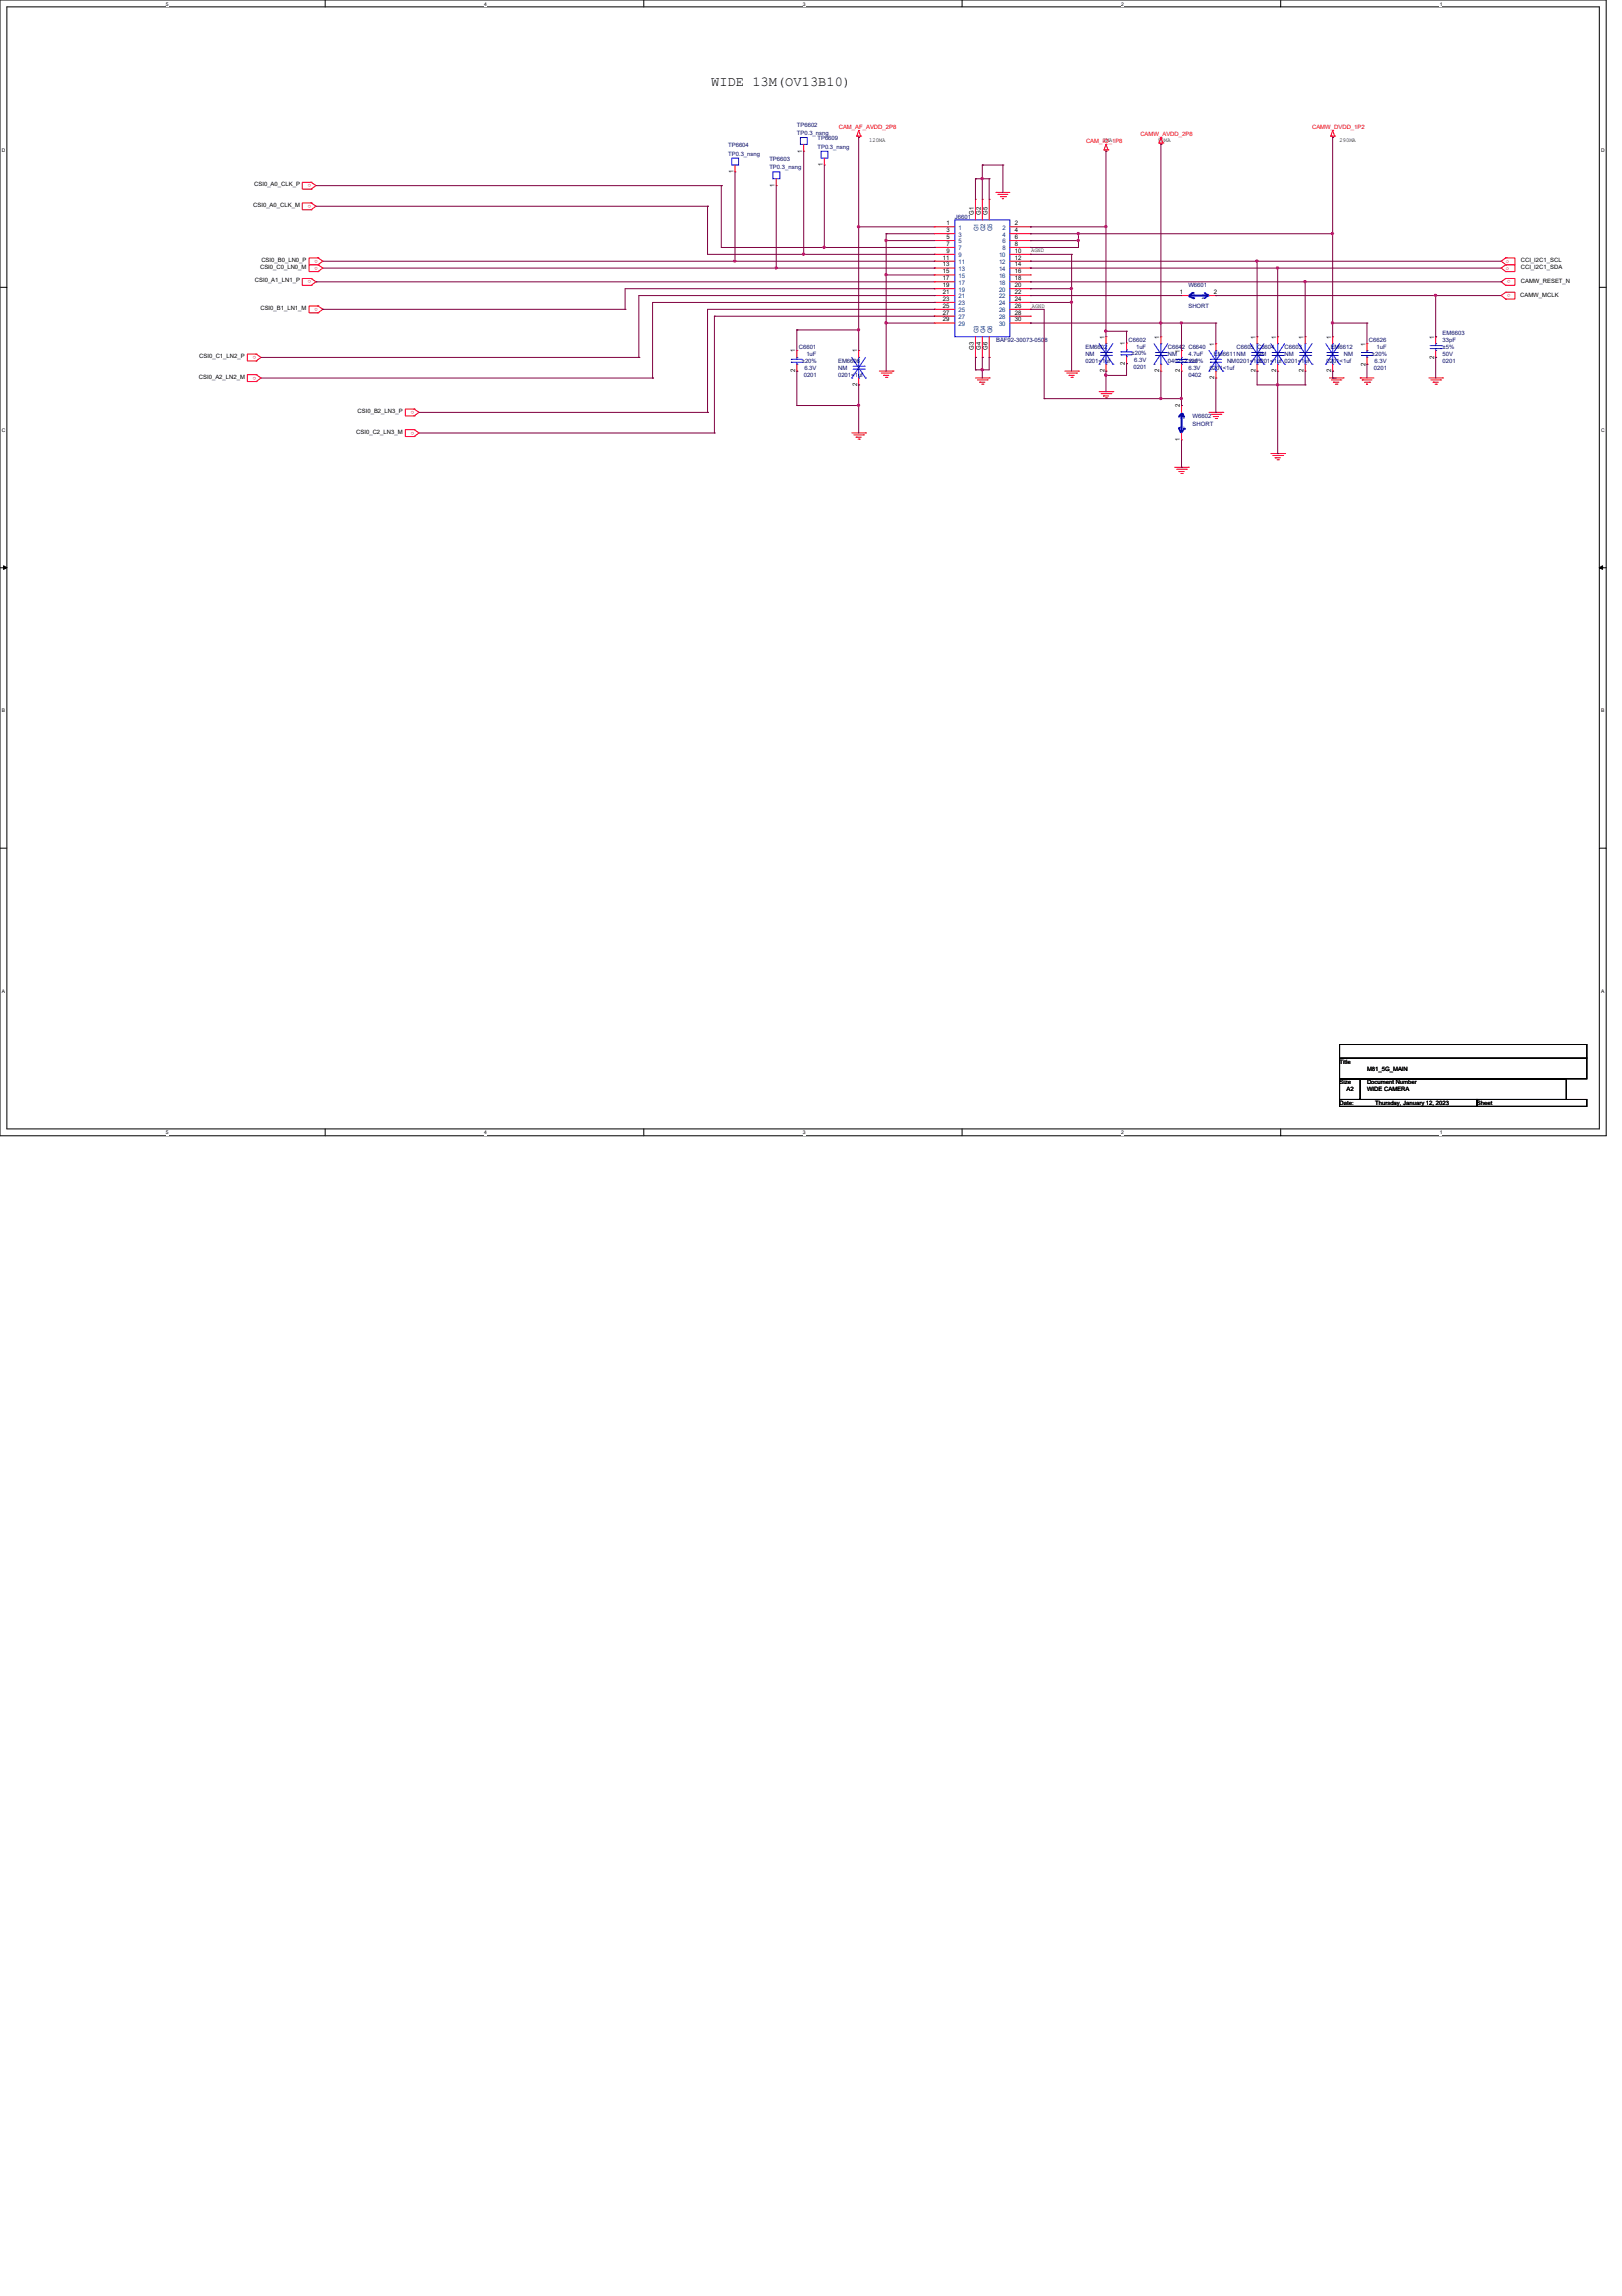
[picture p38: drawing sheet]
<svg xmlns="http://www.w3.org/2000/svg" width="210mm" height="297mm" viewBox="0 0 210 297" stroke-linecap="round" stroke-linejoin="round" font-family="sans-serif">
<defs><g id="words">
<text font-size="1.8" x="92" y="11.2">WIDE 13M(OV13B10)</text>
<g font-size=".8" fill="#000080">
<text x="103.1" y="16.4">TP6602</text>
<text x="103.1" y="17.5">TP0.3_nsng</text>
<text x="94.2" y="19.1">TP6604</text>
<text x="94.2" y="20.1">TP0.3_nsng</text>
<text x="99.6" y="20.8">TP6603</text>
<text x="99.6" y="21.9">TP0.3_nsng</text>
<text x="105.8" y="18.2">TP6609</text>
<text x="105.8" y="19.2">TP0.3_nsng</text>
<text x="123.6" y="28.3">J6601</text>
<text x="153.8" y="37.2">W6601</text>
<text x="153.8" y="39.8">SHORT</text>
<text x="103.4" y="45.2">C6601</text>
<text x="103.8" y="47">±20%</text>
<text x="104.1" y="47.8">6.3V</text>
<text x="104.3" y="46.1">1uF</text>
<text x="108.5" y="47">EM6606</text>
<text x="108.5" y="47.8">NM</text>
<text x="128.9" y="44.3">BAF92-30073-0508</text>
<text x="140.5" y="45.2">EM6602</text>
<text x="140.5" y="46.1">NM</text>
<text x="140.5" y="47">0201&lt;1uf</text>
<text x="146" y="44.2">C6602</text>
<text x="146.4" y="46">±20%</text>
<text x="146.7" y="47.8">0201</text>
<text x="146.8" y="46.9">6.3V</text>
<text x="147" y="45.1">1uF</text>
<text x="151.1" y="45.2">C6642 C6640</text>
<text x="151.1" y="46.1">NM</text>
<text x="151.1" y="47">0402≤2.2uf</text>
<text x="153.8" y="46.1">4.7uF</text>
<text x="153.8" y="47.8">6.3V</text>
<text x="153.8" y="47">±20%</text>
<text x="156.5" y="47.8">0201&lt;1uf</text>
<text x="157.1" y="46.1">EM6611NM</text>
<text x="158.8" y="47">NM0201&lt;1uf</text>
<text x="160" y="45.2">C6605 C6604</text>
<text x="162.7" y="46.1">NM</text>
<text x="162.7" y="47">0201&lt;1uf 0201&lt;1uf</text>
<text x="166.2" y="45.2">C6603</text>
<text x="166.2" y="46.1">NM</text>
<text x="171.7" y="47">0201&lt;1uf</text>
<text x="172.2" y="45.2">EM6612</text>
<text x="173.9" y="46.1">NM</text>
<text x="177.2" y="44.3">C6626</text>
<text x="177.5" y="46.1">±20%</text>
<text x="177.8" y="47.8">0201</text>
<text x="177.9" y="47">6.3V</text>
<text x="178.1" y="45.2">1uF</text>
<text x="186.7" y="43.4">EM6603</text>
<text x="186.7" y="44.3">33pF</text>
<text x="186.7" y="47">0201</text>
<text x="186.7" y="46.1">50V</text>
<text x="186.7" y="45.2">±5%</text>
<text x="104" y="48.7">0201</text>
<text x="108.5" y="48.7">0201&lt;1uf</text>
<text x="153.8" y="48.7">0402</text>
<text x="154.3" y="54.1">W6602</text>
<text x="154.3" y="55.1">SHORT</text>
</g>
<g font-size=".8" fill="#f00">
<text x="108.5" y="16.7">CAM_AF_AVDD_2P8</text>
<text x="147.6" y="17.6">CAMW_AVDD_2P8</text>
<text x="169.8" y="16.7">CAMW_DVDD_1P2</text>
<text x="40.3" y="23.8" transform="rotate(-180 40.3 23.8)">o</text>
<text x="140.5" y="18.5">CAM_IO_1P8</text>
<text x="40.3" y="26.5" transform="rotate(-180 40.3 26.5)">o</text>
<text x="41.1" y="34.5" transform="rotate(-180 41.1 34.5)">o</text>
<text x="41.1" y="33.6" transform="rotate(-180 41.1 33.6)">o</text>
<text x="194.9" y="34.9">o</text>
<text x="194.9" y="34">o</text>
<text x="40.3" y="36.3" transform="rotate(-180 40.3 36.3)">o</text>
<text x="41.1" y="39.8" transform="rotate(-180 41.1 39.8)">o</text>
<text x="195.5" y="38.1" transform="rotate(-180 195.5 38.1)">o</text>
<text x="195.5" y="36.3" transform="rotate(-180 195.5 36.3)">o</text>
<text x="33.1" y="46.1" transform="rotate(-180 33.1 46.1)">o</text>
<text x="33.1" y="48.7" transform="rotate(-180 33.1 48.7)">o</text>
<text x="53.6" y="53.2" transform="rotate(-180 53.6 53.2)">o</text>
<text x="53.6" y="55.8" transform="rotate(-180 53.6 55.8)">o</text>
</g>
<g font-size=".8">
<text x="94.9" y="22.4" transform="rotate(-90 94.9 22.4)">1</text>
<text x="103.8" y="19.7" transform="rotate(-90 103.8 19.7)">1</text>
<text x="106.5" y="21.5" transform="rotate(-90 106.5 21.5)">1</text>
<text x="112.5" y="18.4">120MA</text>
<text x="142.7" y="18.4">3MA</text>
<text x="149.8" y="18.4">90MA</text>
<text x="173.4" y="18.4">290MA</text>
<text x="32.8" y="26.8">CSI0_A0_CLK_M</text>
<text x="32.9" y="24.1">CSI0_A0_CLK_P</text>
<text x="100.2" y="24.2" transform="rotate(-90 100.2 24.2)">1</text>
<text x="122.5" y="29.1">1</text>
<text x="126" y="27.8" transform="rotate(-90 126 27.8)">G1</text>
<text x="126.9" y="27.8" transform="rotate(-90 126.9 27.8)">G2</text>
<text x="127.8" y="27.8" transform="rotate(-90 127.8 27.8)">G5</text>
<text x="131.3" y="29.1">2</text>
<text x="33.7" y="34.8">CSI0_C0_LN0_M</text>
<text x="33.8" y="33.9">CSI0_B0_LN0_P</text>
<text x="122" y="35.4">15</text>
<text x="122" y="34.5">13</text>
<text x="122" y="33.6">11</text>
<text x="122.5" y="32.7">9</text>
<text x="122.5" y="31.8">7</text>
<text x="122.5" y="30.9">5</text>
<text x="122.5" y="30">3</text>
<text x="131.3" y="35.4">16</text>
<text x="131.3" y="34.5">14</text>
<text x="131.3" y="33.6">12</text>
<text x="131.3" y="32.7">10</text>
<text x="131.3" y="31.8">8</text>
<text x="131.3" y="30.9">6</text>
<text x="131.3" y="30">4</text>
<text x="133.4" y="32.6">AGND</text>
<text x="196.8" y="34.8">CCI_I2C1_SDA</text>
<text x="196.8" y="34">CCI_I2C1_SCL</text>
<text x="33" y="36.5">CSI0_A1_LN1_P</text>
<text x="33.7" y="40.1">CSI0_B1_LN1_M</text>
<text x="122" y="41.6">29</text>
<text x="122" y="40.7">27</text>
<text x="122" y="39.8">25</text>
<text x="122" y="38.9">23</text>
<text x="122" y="38">21</text>
<text x="122" y="37.1">19</text>
<text x="122" y="36.2">17</text>
<text x="131.3" y="41.6">30</text>
<text x="131.3" y="40.7">28</text>
<text x="131.3" y="39.8">26</text>
<text x="131.3" y="38.9">24</text>
<text x="131.3" y="38">22</text>
<text x="131.3" y="37.1">20</text>
<text x="131.3" y="36.2">18</text>
<text x="133.5" y="39.8">AGND</text>
<text x="152.7" y="38">1</text>
<text x="157.1" y="38">2</text>
<text x="196.7" y="38.4">CAMW_MCLK</text>
<text x="196.8" y="36.6">CAMW_RESET_N</text>
<text x="25.8" y="46.3">CSI0_C1_LN2_P</text>
<text x="102.9" y="45.6" transform="rotate(-90 102.9 45.6)">1</text>
<text x="110.9" y="45.6" transform="rotate(-90 110.9 45.6)">1</text>
<text x="126" y="45.2" transform="rotate(-90 126 45.2)">G3</text>
<text x="126.9" y="45.2" transform="rotate(-90 126.9 45.2)">G4</text>
<text x="127.8" y="45.2" transform="rotate(-90 127.8 45.2)">G6</text>
<text x="142.9" y="43.8" transform="rotate(-90 142.9 43.8)">1</text>
<text x="145.6" y="47.2" transform="rotate(-90 145.6 47.2)">2</text>
<text x="145.6" y="44.6" transform="rotate(-90 145.6 44.6)">1</text>
<text x="150" y="43.8" transform="rotate(-90 150 43.8)">1</text>
<text x="152.7" y="45.6" transform="rotate(-90 152.7 45.6)">1</text>
<text x="157.1" y="44.7" transform="rotate(-90 157.1 44.7)">1</text>
<text x="162.5" y="43.8" transform="rotate(-90 162.5 43.8)">1</text>
<text x="165.1" y="43.8" transform="rotate(-90 165.1 43.8)">1</text>
<text x="168.7" y="43.8" transform="rotate(-90 168.7 43.8)">1</text>
<text x="172.2" y="43.8" transform="rotate(-90 172.2 43.8)">1</text>
<text x="176.7" y="47.3" transform="rotate(-90 176.7 47.3)">2</text>
<text x="176.7" y="44.7" transform="rotate(-90 176.7 44.7)">1</text>
<text x="185.6" y="46.4" transform="rotate(-90 185.6 46.4)">2</text>
<text x="185.6" y="43.8" transform="rotate(-90 185.6 43.8)">1</text>
<text x="25.7" y="49">CSI0_A2_LN2_M</text>
<text x="46.3" y="53.4">CSI0_B2_LN3_P</text>
<text x="102.9" y="48.2" transform="rotate(-90 102.9 48.2)">2</text>
<text x="110.9" y="50" transform="rotate(-90 110.9 50)">2</text>
<text x="142.9" y="48.2" transform="rotate(-90 142.9 48.2)">2</text>
<text x="150" y="48.2" transform="rotate(-90 150 48.2)">2</text>
<text x="152.7" y="48.2" transform="rotate(-90 152.7 48.2)">2</text>
<text x="152.7" y="52.7" transform="rotate(-90 152.7 52.7)">2</text>
<text x="157.1" y="49.1" transform="rotate(-90 157.1 49.1)">2</text>
<text x="162.5" y="48.2" transform="rotate(-90 162.5 48.2)">2</text>
<text x="165.1" y="48.2" transform="rotate(-90 165.1 48.2)">2</text>
<text x="168.7" y="48.2" transform="rotate(-90 168.7 48.2)">2</text>
<text x="172.2" y="48.2" transform="rotate(-90 172.2 48.2)">2</text>
<text x="46.1" y="56.1">CSI0_C2_LN3_M</text>
<text x="152.7" y="57.1" transform="rotate(-90 152.7 57.1)">1</text>
<text x="173.4" y="137.6">Title</text>
<text x="173.4" y="140.3">Size</text>
<text x="173.4" y="143">Date:</text>
<text x="174.2" y="141.2">A2</text>
<text x="176.9" y="140.3">Document Number</text>
<text x="176.9" y="141.2">WIDE CAMERA</text>
<text x="176.9" y="138.5">M81_5G_MAIN</text>
<text x="178" y="143">Thursday, January 12, 2023</text>
<text x="191.1" y="143">Sheet</text>
</g>
<g font-size=".8" fill="#004080">
<text x="124" y="29.7">1</text>
<text x="126.6" y="29.9" transform="rotate(-90 126.6 29.9)">G1</text>
<text x="127.5" y="29.9" transform="rotate(-90 127.5 29.9)">G2</text>
<text x="128.4" y="29.9" transform="rotate(-90 128.4 29.9)">G5</text>
<text x="129.7" y="29.7">2</text>
<text x="124" y="35.9">15</text>
<text x="124" y="35.1">13</text>
<text x="124" y="34.2">11</text>
<text x="124" y="33.3">9</text>
<text x="124" y="32.4">7</text>
<text x="124" y="31.5">5</text>
<text x="124" y="30.6">3</text>
<text x="129.3" y="35.9">16</text>
<text x="129.3" y="35.1">14</text>
<text x="129.3" y="34.2">12</text>
<text x="129.3" y="33.3">10</text>
<text x="129.7" y="32.4">8</text>
<text x="129.7" y="31.5">6</text>
<text x="129.7" y="30.6">4</text>
<text x="124" y="41.3">27</text>
<text x="124" y="40.4">25</text>
<text x="124" y="39.5">23</text>
<text x="124" y="38.6">21</text>
<text x="124" y="37.7">19</text>
<text x="124" y="36.8">17</text>
<text x="129.3" y="41.3">28</text>
<text x="129.3" y="40.4">26</text>
<text x="129.3" y="39.5">24</text>
<text x="129.3" y="38.6">22</text>
<text x="129.3" y="37.7">20</text>
<text x="129.3" y="36.8">18</text>
<text x="154.3" y="38.6">1</text>
<text x="155.5" y="38.6">2</text>
<text x="124" y="42.2">29</text>
<text x="126.6" y="43.1" transform="rotate(-90 126.6 43.1)">G3</text>
<text x="127.5" y="43.1" transform="rotate(-90 127.5 43.1)">G4</text>
<text x="128.4" y="43.1" transform="rotate(-90 128.4 43.1)">G6</text>
<text x="129.3" y="42.2">30</text>
<text x="153.3" y="54.2" transform="rotate(-90 153.3 54.2)">2</text>
<text x="153.3" y="55.6" transform="rotate(-90 153.3 55.6)">1</text>
</g>
<g font-size=".6">
<text x="21.5" y=".7">5</text>
<text x="62.7" y=".7">4</text>
<text x="103.9" y=".7">3</text>
<text x="145.1" y=".7">2</text>
<text x="186.3" y=".7">1</text>
<text x=".3" y="19.6">D</text>
<text x="207.2" y="19.6">D</text>
<text x=".3" y="55.9">C</text>
<text x="207.2" y="55.9">C</text>
<text x=".3" y="92.2">B</text>
<text x="207.2" y="92.2">B</text>
<text x=".3" y="128.4">A</text>
<text x="207.2" y="128.4">A</text>
<text x="21.5" y="146.8">5</text>
<text x="62.7" y="146.8">4</text>
<text x="103.9" y="146.8">3</text>
<text x="145.1" y="146.8">2</text>
<text x="186.3" y="146.8">1</text>
</g>
</g></defs>
<path d="M0 0h207.9v146.9h-207.9zM.9 .9h206.1v145.1h-206.1z" fill="none" stroke="#000" stroke-width=".13"/>
<g fill="#fff">
<path d="M21.5 .1h.3v.7h-.3z"/>
<path d="M21.5 146.2h.3v.7h-.3z"/>
</g>
<path d="M42.1 0v.9M42.1 146.1v.8" fill="none" stroke="#000" stroke-width=".13"/>
<g fill="#fff">
<path d="M62.7 .1h.3v.7h-.3z"/>
<path d="M62.7 146.2h.3v.7h-.3z"/>
</g>
<path d="M83.3 0v.9M83.3 146.1v.8" fill="none" stroke="#000" stroke-width=".13"/>
<g fill="#fff">
<path d="M103.9 .1h.3v.7h-.3z"/>
<path d="M103.9 146.2h.3v.7h-.3z"/>
</g>
<path d="M124.5 0v.9M124.5 146.1v.8" fill="none" stroke="#000" stroke-width=".13"/>
<g fill="#fff">
<path d="M145.1 .1h.3v.7h-.3z"/>
<path d="M145.1 146.2h.3v.7h-.3z"/>
</g>
<path d="M165.7 0v.9M165.7 146.1v.8" fill="none" stroke="#000" stroke-width=".13"/>
<g fill="#fff">
<path d="M186.3 .1h.3v.7h-.3z"/>
<path d="M186.3 146.2h.3v.7h-.3z"/>
<path d="M.3 19h.4v.7h-.4z"/>
<path d="M207.2 19h.5v.7h-.5z"/>
<path d="M.3 55.3h.4v.7h-.4z"/>
<path d="M207.2 55.3h.5v.7h-.5z"/>
</g>
<path d="M0 37.2h.9M207 37.2h.9" fill="none" stroke="#000" stroke-width=".13"/>
<g fill="#fff">
<path d="M.3 91.6h.4v.7h-.4z"/>
<path d="M207.2 91.6h.4v.7h-.4z"/>
</g>
<path d="M0 73.4h.9M.5 73.2l.4 .2-.4 .3zM207 73.4l.4-.2v.5zM207 73.4h.9" fill="none" stroke="#000" stroke-width=".13"/>
<path d="M.5 73.2l.4 .2-.4 .3zM207 73.4l.4-.2v.5z" fill="#000"/>
<g fill="#fff">
<path d="M.3 127.8h.3v.8h-.3z"/>
<path d="M207.2 127.8h.4v.8h-.4z"/>
</g>
<path d="M0 109.7h.9M207 109.7h.9M173.4 135.1h32v1.8h-32zM173.4 136.9h32v2.7h-32zM173.4 139.6h2.6v2.6h-2.6zM176 139.6h26.7v2.6h-26.7zM173.4 142.2h17.7v.9h-17.7zM191.1 142.2h14.3v.9h-14.3z" fill="none" stroke="#000" stroke-width=".13"/>
<g fill="none" stroke="#f00" stroke-width=".13">
<path d="M104 19.6h.1M104 18.7v.9M110.9 17.6h.1M110.9 17.6h.5M111.1 17.8h.1M111.1 16.9h.1M111.1 17.6v.2M111.1 16.9l.3 .7M111.1 16.9l-.2 .7M111.4 17.6h.1M142.9 19.4h.1M142.9 19.4h.5"/>
<path d="M143.1 19.6h.1M143.1 18.7h.1M143.1 19.4v.2M143.1 18.7l.3 .7M143.1 18.7l-.2 .7M143.4 19.4h.1M150 18.5h.1M150 18.5h.5M150.2 18.7h.1M150.2 17.8h.1M150.2 18.5v.2M150.2 17.8l-.2 .7"/>
<path d="M150.2 17.8l.3 .7M150.5 18.5h.1M172.2 17.6h.1M172.2 17.6h.5M172.5 17.8h.1M172.5 16.9h.1M172.5 17.6v.2M172.5 16.9l-.3 .7M172.5 16.9l.2 .7M172.7 17.6h.1M40.3 36.9h.1M40.3 36h.1"/>
<path d="M40.3 36h-1.2v.9h1.2M40.3 36l.6 .5-.6 .4M40.3 27.1h.1M40.3 26.2h.1M40.3 26.2h-1.2v.9h1.2M40.3 26.2l.6 .5-.6 .4M40.3 24.5h.1M40.3 23.6h.1M40.3 23.6h-1.2v.9h1.2M40.3 23.6l.6 .4-.6 .5M41.1 39.6h.1M41.1 39.6h-1.1v.9h1.1"/>
<path d="M41.1 39.6l.7 .4-.7 .5M41.1 35.1h.1M41.1 34.3h-1.1v.8h1.1M41.1 34.3l.7 .4-.7 .4M41.1 34.3h.1M41.1 33.4h.1M41.1 33.4h-1.1v.9h1.1M41.1 33.4l.7 .4-.7 .5M95.1 22.2h.1M95.1 21.3v.9M100.5 24h.1M100.5 23.1v.9"/>
<path d="M106.7 21.3h.1M106.7 20.5v.8M120.9 39.1h.1M120.9 39.1h2.7M120.9 38.2h.1M120.9 38.2h2.7M120.9 37.3h.1M120.9 37.3h2.7M120.9 36.5h.1M120.9 36.5h2.7M120.9 35.6h.1M120.9 35.6h2.7"/>
<path d="M120.9 34.7h.1M120.9 34.7h2.7M120.9 33.8h.1M120.9 33.8h2.7M120.9 32.9h.1M120.9 32.9h2.7M120.9 32h.1M120.9 32h2.7M120.9 31.1h.1M120.9 31.1h2.7M120.9 30.2h.1M120.9 30.2h2.7"/>
<path d="M120.9 29.3h.1M120.9 29.3h2.7M126.2 25.8h.1M126.2 25.8v2.7M127.1 25.8h.1M127.1 25.8v2.7M128 25.8h.1M128 25.8v2.7M128.9 24.9h.1M128.9 24.9h1.8M129.2 25.1h.1M129.2 25.1h1.2"/>
<path d="M129.5 25.4h.6M129.7 25.7h.1M129.7 25.7h.2M130.1 25.4h.1M130.7 39.1h2.6M130.7 38.2h2.6M130.7 37.3h2.6M130.7 36.5h2.6M130.7 35.6h2.6M130.7 34.7h2.6M130.7 33.8h2.6M130.7 32.9h2.6"/>
<path d="M130.7 32h2.6M130.7 31.1h2.6M130.7 30.2h2.6M130.7 29.3h2.6M133.3 39.1h.1M133.3 38.2h.1M133.3 37.3h.1M133.3 36.5h.1M133.3 35.6h.1M133.3 34.7h.1M133.3 33.8h.1M133.3 32.9h.1"/>
<path d="M133.3 32h.1M133.3 31.1h.1M133.3 30.2h.1M133.3 29.3h.1M152.9 38.2h.1M152.9 38.2h.9M156.5 38.2h.8M157.3 38.2h.1M194.9 38.7h.1M194.9 37.8h.1M194.9 37.8h1.1v.9h-1.1M194.9 37.8l-.6 .4 .6 .5"/>
<path d="M194.9 36.9h.1M194.9 36h.1M194.9 36h1.1v.9h-1.1M194.9 36l-.6 .5 .6 .4M194.9 35.1h.1M194.9 34.3h1.1v.8h-1.1M194.9 34.3l-.6 .4 .6 .4M194.9 33.4h.1M194.9 34.3h.1M194.9 33.4h1.1v.9h-1.1M194.9 33.4l-.6 .4 .6 .5M33.1 49.4h.1"/>
<path d="M33.1 48.5h.1M33.1 48.5h-1.1v.9h1.1M33.1 48.5l.7 .4-.7 .5M33.1 46.7h.1M33.1 45.8h.1M33.1 45.8h-1.1v.9h1.1M33.1 45.8l.7 .4-.7 .5M41.1 40.5h.1M53.6 56.5h.1M53.6 55.6h.1M53.6 55.6h-1.1v.9h1.1M53.6 55.6l.6 .4-.6 .5"/>
<path d="M53.6 53.8h.1M53.6 52.9h.1M53.6 52.9h-1.1v.9h1.1M53.6 52.9l.6 .4-.6 .5M103.1 48h.1M103.1 47.1v.9M103.1 45.3h.1M103.1 45.3v.9M110.2 56h1.8M110.5 56.3h1.3M110.8 56.6h.1M110.8 56.6h.7"/>
<path d="M111 56.8h.2M111.1 49.8h.1M111.1 48.9v.9M111.1 45.3h.1M111.1 45.3v.9M111.2 56.8h.1M111.8 56.3h.1M112 56h.1M113.8 48h1.8M114 48.3h1.3M114.3 48.6h.1M114.3 48.6h.7"/>
<path d="M114.6 48.8h.2M114.8 48.8h.1M115.3 48.3h.1M115.6 48h.1M120.9 41.8h.1M120.9 41.8h2.7M120.9 40.9h.1M120.9 40.9h2.7M120.9 40h.1M120.9 40h2.7M126.2 46.2h.1M126.2 43.6v2.6"/>
<path d="M126.2 48.9h1.8M126.5 49.2h1.3M126.8 49.4h.1M126.8 49.4h.7M127 49.7h.2M127.1 46.2h.1M127.1 43.6v2.6M127.2 49.7h.1M127.8 49.2h.1M128 46.2h.1M128 43.6v2.6M128 48.9h.1"/>
<path d="M130.7 41.8h2.6M130.7 40.9h2.6M130.7 40h2.6M133.3 41.8h.1M133.3 40.9h.1M133.3 40h.1M137.8 48h1.8M138 48.3h1.3M138.3 48.6h.1M138.3 48.6h.7M138.6 48.8h.2M138.8 48.8h.1"/>
<path d="M139.3 48.3h.1M139.6 48h.1M142.2 50.7h1.8M142.5 50.9h1.3M142.8 51.2h.1M142.8 51.2h.7M143 51.5h.2M143.1 48h.1M143.1 47.1v.9M143.1 43.6h.1M143.1 43.6v.9M143.2 51.5h.1"/>
<path d="M143.8 50.9h.1M144 50.7h.1M145.8 47h.1M145.8 46.2v.8M145.8 44.4h.1M145.8 44.4v.9M150.2 48h.1M150.2 47.1v.9M150.2 43.6h.1M150.2 43.6v.9M152.9 48h.1M152.9 47.1v.9"/>
<path d="M152.9 45.4h.1M152.9 45.4v.8M152.9 52.5h.1M152.9 52.5v.9M152.9 56.9h.1M152.9 56v.9M156.5 53.3h1.7M156.7 53.6h1.3M157 53.9h.1M157 53.9h.7M157.3 54.1h.1M157.3 48.9h.1"/>
<path d="M157.3 48v.9M157.3 44.5h.1M157.3 44.5v.8M157.4 54.1h.1M158 53.6h.1M158.2 53.3h.1M162.7 48h.1M162.7 47.1v.9M162.7 43.6h.1M162.7 43.6v.9M164.5 58.7h1.7M164.7 58.9h1.3"/>
<path d="M165 59.2h.1M165 59.2h.7M165.3 59.5h.1M165.3 48h.1M165.3 47.1v.9M165.3 43.6h.1M165.3 43.6v.9M165.4 59.5h.1M166 58.9h.1M166.2 58.7h.1M168.9 48h.1M168.9 47.1v.9"/>
<path d="M168.9 43.6h.1M168.9 43.6v.9M172 48.9h1.8M172.3 49.2h1.2M172.5 48h.1M172.5 47.1v.9M172.5 43.6h.1M172.5 43.6v.9M172.5 49.4h.1M172.5 49.4h.8M172.8 49.7h.2M173 49.7h.1"/>
<path d="M173.5 49.2h.1M173.8 48.9h.1M176 48.9h.1M176 48.9h1.8M176.3 49.2h.1M176.3 49.2h1.2M176.6 49.4h.6M176.8 49.7h.1M176.8 49.7h.2M176.9 47.1h.1M176.9 46.2v.9M176.9 44.5h.1"/>
<path d="M176.9 44.5v.9M177.2 49.4h.1M184.9 48.9h1.8M185.2 49.2h1.2M185.5 49.4h.1M185.5 49.4h.6M185.7 49.7h.2M185.8 46.2h.1M185.8 45.3v.9M185.8 43.6h.1M185.8 43.6v.9M185.9 49.7h.1"/>
<path d="M186.4 49.2h.1M186.7 48.9h.1M152 60.5h1.8M152.3 60.7h1.2M152.6 61h.1M152.6 61h.6M152.8 61.3h.2M153 61.3h.1M153.5 60.7h.1M153.8 60.5h.1"/>
</g>
<g fill="none" stroke="#00f" stroke-width=".13">
<path d="M103.6 17.8h.9v.9h-.9zM106.3 19.6h.8v.9h-.8zM94.7 20.5h.9v.8h-.9zM100 22.2h.9v.9h-.9zM123.6 28.5h7.1v15.1h-7.1zM102.4 46.5h.1M102.4 46.9h.1M102.4 46.5h1.4M102.4 46.9h1.4M103.1 46.2h.1M103.1 47.1h.1M103.1 46.2v.3"/>
<path d="M103.1 46.9v.2M110.2 48.9h.1M110.2 46.2l1.8 2.7M110.4 47.4h1.4M110.4 47.8h1.4M111.1 46.2h.1M111.1 48.9h.1M111.1 46.2v1.2M111.1 47.8v1.1M111.8 47.4h.1M111.8 47.8h.1M112 48.9h.1"/>
<path d="M112 46.2l-1.8 2.7M142.2 47.1h.1M142.2 44.5l1.8 2.6M142.4 45.6h1.4M142.4 46h1.4M143.1 44.5h.1M143.1 47.1h.1M143.1 44.5v1.1M143.1 46v1.1M143.8 45.6h.1M143.8 46h.1M144 47.1h.1"/>
<path d="M144 44.5l-1.8 2.6M145.1 45.5h.1M145.1 45.9h.1M145.1 45.5h1.4M145.1 45.9h1.4M145.8 45.3h.1M145.8 46.2h.1M145.8 45.3v.2M145.8 45.9v.3M149.3 47.1h.1M149.3 44.5l1.8 2.6M149.5 46h1.5"/>
<path d="M149.5 45.6h1.5M150.2 44.5h.1M150.2 47.1h.1M150.2 44.5v1.1M150.2 46v1.1M151 45.6h.1M151 46h.1M151.1 47.1h.1M151.1 44.5l-1.8 2.6M152.2 46.5h1.4M152.2 46.9h1.4M152.9 46.2h.1"/>
<path d="M152.9 47.1h.1M152.9 46.2v.3M152.9 46.9v.2M153.6 46.5h.1M153.6 46.9h.1M156.5 48h.1M156.5 45.3l1.7 2.7M156.6 46.5h.1M156.6 46.9h.1M156.6 46.5h1.5M156.6 46.9h1.5M157.3 45.3h.1"/>
<path d="M157.3 48h.1M157.3 45.3v1.2M157.3 46.9v1.1M158.2 48h.1M158.2 45.3l-1.7 2.7M161.8 47.1h.1M161.8 44.5l1.8 2.6M162 46h1.4M162 45.6h1.4M162.7 44.5h.1M162.7 47.1h.1M162.7 44.5v1.1"/>
<path d="M162.7 46v1.1M163.4 45.6h.1M163.4 46h.1M163.6 47.1h.1M163.6 44.5l-1.8 2.6M164.5 47.1h.1M164.5 44.5l1.7 2.6M164.6 46h1.5M164.6 45.6h1.5M165.3 44.5h.1M165.3 47.1h.1M165.3 44.5v1.1"/>
<path d="M165.3 46v1.1M166.1 45.6h.1M166.1 46h.1M166.2 47.1h.1M166.2 44.5l-1.7 2.6M168 47.1h.1M168 44.5l1.8 2.6M168.2 46h1.4M168.2 45.6h1.4M168.9 44.5h.1M168.9 47.1h.1M168.9 44.5v1.1"/>
<path d="M168.9 46v1.1M169.6 45.6h.1M169.6 46h.1M169.8 47.1h.1M169.8 44.5l-1.8 2.6M171.6 47.1h.1M171.6 44.5l1.7 2.6M171.7 45.6h.1M171.7 46h.1M171.7 46h1.5M171.7 45.6h1.5M172.5 44.5h.1"/>
<path d="M172.5 47.1h.1M172.5 44.5v1.1M172.5 46v1.1M173.3 47.1h.1M173.3 44.5l-1.7 2.6M176.2 45.6h.1M176.2 46h.1M176.2 46h1.4M176.2 45.6h1.4M176.9 45.4h.1M176.9 46.2h.1M176.9 45.4v.2"/>
<path d="M176.9 46v.2M185.1 44.7h1.4M185.1 45.1h1.4M185.8 44.5h.1M185.8 45.3h.1M185.8 44.5v.2M185.8 45.1v.2M186.5 44.7h.1M186.5 45.1h.1"/>
</g>
<g fill="none" stroke="#00f" stroke-width=".25">
<path d="M153.9 38.3l.5 .3M154 38.2h2M154.3 37.9h.1M154.3 37.9l-.4 .3M154.4 38.6h.1M155.9 37.9l.3 .3M156 38.2h.1M156.2 38.2h.1M156.3 38.2h.1M156.3 38.2l-.4 .4M152.6 55.4h.1M152.6 55.4l.2 .5"/>
<path d="M152.9 53.5h.1M152.9 53.8h.1M152.9 53.5l-.3 .4M152.9 53.8v2M153 53.6h.1M153 53.6l.2 .3M153.2 55.5h.1M153.2 55.5l-.3 .4"/>
</g>
<path d="M150.2 18.7h.1M150.2 18.7v23.1" fill="none" stroke="#800040" stroke-width=".13"/>
<path d="M150.1 41.7h.2v.2h-.2z" fill-rule="evenodd" fill="#f0f"/>
<path d="M150.1 41.7h.2v.2h-.2z" fill="none" stroke="#f0f" stroke-width=".13"/>
<path d="M114.7 30.2h.1M114.7 30.2h6.2M114.7 30.2v.9M127.1 23.1h.1M127.1 23.1v2.7M128 23.1h.1M128 23.1v2.7M133.3 30.2h.1M133.3 30.2h39.2M139.6 30.2h.1M139.6 30.2v.9" fill="none" stroke="#800040" stroke-width=".13"/>
<path d="M139.4 30.1h.2v.2h-.2z" fill-rule="evenodd" fill="#f0f"/>
<path d="M139.4 30.1h.2v.2h-.2z" fill="none" stroke="#f0f" stroke-width=".13"/>
<path d="M172.5 30.2h.1M172.5 30.2v11.6" fill="none" stroke="#800040" stroke-width=".13"/>
<path d="M172.3 41.7h.2v.2h-.2z" fill-rule="evenodd" fill="#f0f"/>
<path d="M172.3 41.7h.2v.2h-.2z" fill="none" stroke="#f0f" stroke-width=".13"/>
<path d="M172.3 30.1h.2v.2h-.2z" fill-rule="evenodd" fill="#f0f"/>
<path d="M172.3 30.1h.2v.2h-.2z" fill="none" stroke="#f0f" stroke-width=".13"/>
<path d="M133.3 31.1h.1M133.3 31.1h6.3" fill="none" stroke="#800040" stroke-width=".13"/>
<path d="M139.4 31h.2v.2h-.2z" fill-rule="evenodd" fill="#f0f"/>
<path d="M139.4 31h.2v.2h-.2z" fill="none" stroke="#f0f" stroke-width=".13"/>
<path d="M133.3 32h.1M133.3 33.8h.1M133.3 34.7h.1M133.3 33.8h29.4M133.3 34.7h32M139.6 31.1h.1M139.6 31.1v.9h-6.3" fill="none" stroke="#800040" stroke-width=".13"/>
<path d="M165.2 34.5h.2v.3h-.2z" fill-rule="evenodd" fill="#f0f"/>
<path d="M165.2 34.5h.2v.3h-.2z" fill="none" stroke="#f0f" stroke-width=".13"/>
<path d="M114.7 35.6h.1M114.7 35.6h6.2M114.7 35.6v6.2M165.3 34.7h.1M165.3 34.7h29M165.3 34.7v8.9" fill="none" stroke="#800040" stroke-width=".13"/>
<path d="M114.5 41.7h.2v.2h-.2z" fill-rule="evenodd" fill="#f0f"/>
<path d="M114.5 41.7h.2v.2h-.2z" fill="none" stroke="#f0f" stroke-width=".13"/>
<path d="M114.5 35.4h.2v.2h-.2z" fill-rule="evenodd" fill="#f0f"/>
<path d="M114.5 35.4h.2v.2h-.2z" fill="none" stroke="#f0f" stroke-width=".13"/>
<path d="M133.3 36.5h.1M133.3 36.5h35.6" fill="none" stroke="#800040" stroke-width=".13"/>
<path d="M168.8 36.3h.2v.2h-.2z" fill-rule="evenodd" fill="#f0f"/>
<path d="M168.8 36.3h.2v.2h-.2z" fill="none" stroke="#f0f" stroke-width=".13"/>
<path d="M133.3 37.4h.1M133.3 37.4h5.4M138.7 37.4h.1M138.7 37.4v1.7M168.9 36.5h.1M168.9 36.5v7.1M168.9 36.5h25.4M194.3 36.5h.1" fill="none" stroke="#800040" stroke-width=".13"/>
<path d="M138.5 39h.3v.2h-.3z" fill-rule="evenodd" fill="#f0f"/>
<path d="M138.5 39h.3v.2h-.3z" fill="none" stroke="#f0f" stroke-width=".13"/>
<path d="M138.5 37.2h.3v.2h-.3z" fill-rule="evenodd" fill="#f0f"/>
<path d="M138.5 37.2h.3v.2h-.3z" fill="none" stroke="#f0f" stroke-width=".13"/>
<path d="M133.3 38.2h.1M133.3 39.1h.1M133.3 38.2h19.6M133.3 39.1h5.4M138.7 39.1h.1M138.7 39.1v8.9M103.1 42.7h.1M103.1 42.7h8" fill="none" stroke="#800040" stroke-width=".13"/>
<path d="M111 42.5h.2v.3h-.2z" fill-rule="evenodd" fill="#f0f"/>
<path d="M111 42.5h.2v.3h-.2z" fill="none" stroke="#f0f" stroke-width=".13"/>
<path d="M103.1 42.7h.1M103.1 42.7v2.7M111.1 42.7h.1M111.1 42.7v2.7M114.7 41.8h.1M114.7 41.8v6.2M133.3 41.8h.1M133.3 41.8h16.9M150.2 41.8h.1M150.2 41.8v1.8M152.9 41.8h.1M152.9 41.8h4.4" fill="none" stroke="#800040" stroke-width=".13"/>
<path d="M152.8 41.7h.2v.2h-.2z" fill-rule="evenodd" fill="#f0f"/>
<path d="M152.8 41.7h.2v.2h-.2z" fill="none" stroke="#f0f" stroke-width=".13"/>
<g fill="none" stroke="#800040" stroke-width=".13">
<path d="M103.1 48h.1M103.1 48v4.5M126.2 46.2h.1M126.2 46.2v1.6M127.1 46.2h.1M127.1 46.2v1.6M143.1 42.9h.1M143.1 42.9h2.7M143.1 42.9v.7M145.8 42.9h.1M145.8 42.9v1.5M152.9 41.8h.1"/>
<path d="M152.9 41.8v3.6M157.3 41.8h.1M157.3 41.8v2.7M172.5 41.8h.1M172.5 41.8v1.8M176.9 41.8h.1M176.9 41.8v2.7"/>
</g>
<path d="M127 47.7h.2v.2h-.2z" fill-rule="evenodd" fill="#f0f"/>
<path d="M127 47.7h.2v.2h-.2z" fill="none" stroke="#f0f" stroke-width=".13"/>
<path d="M103.1 52.5h.1M103.1 52.5h8M128 46.2h.1M128 46.2v1.6" fill="none" stroke="#800040" stroke-width=".13"/>
<path d="M111 52.3h.2v.2h-.2z" fill-rule="evenodd" fill="#f0f"/>
<path d="M111 52.3h.2v.2h-.2z" fill="none" stroke="#f0f" stroke-width=".13"/>
<g fill="none" stroke="#800040" stroke-width=".13">
<path d="M127.1 23.1h.1M127.1 23.1h.9M162.7 33.8h.1M162.7 33.8v9.8M111.1 52.5h.1M111.1 49.8h.1M111.1 49.8v6.2M126.2 47.8h.1M126.2 47.8h1.8M127.1 47.8h.1M127.1 47.8v1.1M133.3 40h.1"/>
<path d="M133.3 40h1.8v11.6M135.1 51.6h.1M143.1 48h.1M143.1 48.6h.1M143.1 48v2.7M145.8 47h.1M145.8 47v1.6M152.9 51.6h.1M152.9 48v3.6M162.7 48h.1M162.7 48v1.8M165.3 49.8h.1"/>
<path d="M165.3 48v1.8M168.9 49.8h.1M168.9 48v1.8M172.5 48h.1M172.5 48v.9M176.9 47.1h.1M176.9 47.1v1.8M185.8 46.2h.1M185.8 46.2v2.7"/>
</g>
<path d="M162.5 33.7h.3v.2h-.3z" fill-rule="evenodd" fill="#f0f"/>
<path d="M162.5 33.7h.3v.2h-.3z" fill="none" stroke="#f0f" stroke-width=".13"/>
<path d="M172.5 17.8h.1M172.5 17.8v12.4M157.3 38.2h.1M157.3 38.2h28.5M162.7 33.8h.1M162.7 33.8h31.6M172.5 48.9h.1M172.5 41.8h.1M172.5 48.9h.4M172.5 41.8h4.4" fill="none" stroke="#800040" stroke-width=".13"/>
<path d="M185.7 38.1h.2v.2h-.2z" fill-rule="evenodd" fill="#f0f"/>
<path d="M185.7 38.1h.2v.2h-.2z" fill="none" stroke="#f0f" stroke-width=".13"/>
<path d="M143.1 19.6h.1M143.1 19.6v9.8M185.8 38.2h.1M185.8 38.2v5.4M185.8 38.2h8.5M143.1 48.6h.1M143.1 48.6h2.7M185.8 43.6h.1" fill="none" stroke="#800040" stroke-width=".13"/>
<path d="M143 48.4h.2v.2h-.2z" fill-rule="evenodd" fill="#f0f"/>
<path d="M143 48.4h.2v.2h-.2z" fill="none" stroke="#f0f" stroke-width=".13"/>
<path d="M133.3 29.4h.1M133.3 29.4h9.8M143.1 29.4h.1M143.1 29.4v13.5" fill="none" stroke="#800040" stroke-width=".13"/>
<path d="M143 42.7h.2v.2h-.2z" fill-rule="evenodd" fill="#f0f"/>
<path d="M143 42.7h.2v.2h-.2z" fill="none" stroke="#f0f" stroke-width=".13"/>
<path d="M143 29.2h.2v.2h-.2z" fill-rule="evenodd" fill="#f0f"/>
<path d="M143 29.2h.2v.2h-.2z" fill="none" stroke="#f0f" stroke-width=".13"/>
<path d="M111.1 29.4h.1M111.1 29.4v13.3" fill="none" stroke="#800040" stroke-width=".13"/>
<path d="M111 29.2h.2v.2h-.2z" fill-rule="evenodd" fill="#f0f"/>
<path d="M111 29.2h.2v.2h-.2z" fill="none" stroke="#f0f" stroke-width=".13"/>
<path d="M111.1 17.8h.1M111.1 17.8v11.6M111.1 29.4h.1M111.1 29.4h9.8M126.2 23.1h.1M126.2 23.1v2.7M126.2 23.1h.9" fill="none" stroke="#800040" stroke-width=".13"/>
<path d="M127 23h.2v.2h-.2z" fill-rule="evenodd" fill="#f0f"/>
<path d="M127 23h.2v.2h-.2z" fill="none" stroke="#f0f" stroke-width=".13"/>
<g fill="none" stroke="#800040" stroke-width=".13">
<path d="M114.7 31.1h.1M114.7 31.1v4.5M114.7 31.1h6.2M127.1 21.4h.1M127.1 21.4v1.7M127.1 21.4h2.7M129.8 21.4h.1M129.8 21.4v3.5M114.7 41.8h.1M114.7 41.8h6.2M150.2 41.8h.1M150.2 51.6h.1"/>
<path d="M150.2 41.8h2.7M150.2 48v3.6"/>
</g>
<path d="M114.5 31h.2v.2h-.2z" fill-rule="evenodd" fill="#f0f"/>
<path d="M114.5 31h.2v.2h-.2z" fill="none" stroke="#f0f" stroke-width=".13"/>
<path d="M40.9 24h52.4M93.3 24h.1M93.3 24v8h13.4M106.7 32h.1M133.3 32.9h.1M133.3 32.9h5.4M138.7 32.9h.1M138.7 32.9v4.5" fill="none" stroke="#800040" stroke-width=".13"/>
<path d="M106.5 31.9h.2v.2h-.2z" fill-rule="evenodd" fill="#f0f"/>
<path d="M106.5 31.9h.2v.2h-.2z" fill="none" stroke="#f0f" stroke-width=".13"/>
<g fill="none" stroke="#800040" stroke-width=".13">
<path d="M40.9 36.5h.1M40.9 26.7h50.7M40.9 36.5h80M41.8 34.7h58.7M41.8 33.8h53.3M91.6 26.7h.1M91.6 26.7v6.2h12.4M95.1 33.8h.1M100.5 34.7h.1M104 32.9h.1M120.9 37.4h.1M120.9 38.2h.1"/>
<path d="M120.9 39.1h.1M120.9 37.4h-40v2.6M120.9 38.2h-38.2v8M120.9 39.1h-36.4v9.8M33.8 46.2h48.9M33.8 48.9h50.7M41.8 40h.1M41.8 40h39.1M54.2 53.4h37.4M54.2 56h38.3M80.9 40h.1M82.7 46.2h.1"/>
<path d="M84.5 48.9h.1M91.6 53.4h.1M92.5 56h.1M92.5 40.9h.1M92.5 40.9v15.1M92.5 40.9h28.4M120.9 40h.1M120.9 40.9h.1M120.9 40h-29.3v13.4M162.7 49.8h2.6M165.3 49.8h.1M165.3 58.7h.1"/>
<path d="M165.3 49.8v8.9"/>
</g>
<path d="M165.2 49.7h.2v.2h-.2z" fill-rule="evenodd" fill="#f0f"/>
<path d="M165.2 49.7h.2v.2h-.2z" fill="none" stroke="#f0f" stroke-width=".13"/>
<path d="M150.2 51.6h2.7M152.9 52.5h.1M152.9 51.6h.1M152.9 51.6v.9M152.9 56.9v3.6M157.3 53.4h.1M157.3 48.9v4.5M165.3 49.8h.1M165.3 49.8h3.6M152.9 60.5h.1" fill="none" stroke="#800040" stroke-width=".13"/>
<path d="M152.8 51.4h.2v.2h-.2z" fill-rule="evenodd" fill="#f0f"/>
<path d="M152.8 51.4h.2v.2h-.2z" fill="none" stroke="#f0f" stroke-width=".13"/>
<path d="M95.1 33.8h.1M95.1 22.2v11.6M95.1 33.8h25.8M120.9 33.8h.1" fill="none" stroke="#800040" stroke-width=".13"/>
<path d="M95 33.7h.2v.2h-.2z" fill-rule="evenodd" fill="#f0f"/>
<path d="M95 33.7h.2v.2h-.2z" fill="none" stroke="#f0f" stroke-width=".13"/>
<path d="M100.5 34.7h.1M100.5 24v10.7M100.5 34.7h20.4M120.9 34.7h.1" fill="none" stroke="#800040" stroke-width=".13"/>
<path d="M100.3 34.5h.2v.3h-.2z" fill-rule="evenodd" fill="#f0f"/>
<path d="M100.3 34.5h.2v.3h-.2z" fill="none" stroke="#f0f" stroke-width=".13"/>
<path d="M104 32.9h16.9M120.9 32.9h.1" fill="none" stroke="#800040" stroke-width=".13"/>
<path d="M103.9 32.8h.2v.2h-.2z" fill-rule="evenodd" fill="#f0f"/>
<path d="M103.9 32.8h.2v.2h-.2z" fill="none" stroke="#f0f" stroke-width=".13"/>
<path d="M104 19.6v13.3M104 32.9h.1M106.7 32h.1M106.7 21.4v10.6M106.7 32h14.2M120.9 32h.1M135.1 51.6h15.1M150.2 51.6h.1" fill="none" stroke="#800040" stroke-width=".13"/>
<path d="M150.1 51.4h.2v.2h-.2z" fill-rule="evenodd" fill="#f0f"/>
<path d="M150.1 51.4h.2v.2h-.2z" fill="none" stroke="#f0f" stroke-width=".13"/>
<path d="M150.1 41.7h.2v.2h-.2z" fill-rule="evenodd" fill="#f0f"/>
<path d="M150.1 41.7h.2v.2h-.2z" fill="none" stroke="#f0f" stroke-width=".13"/>
<path d="M139.4 30.1h.2v.2h-.2z" fill-rule="evenodd" fill="#f0f"/>
<path d="M139.4 30.1h.2v.2h-.2z" fill="none" stroke="#f0f" stroke-width=".13"/>
<path d="M172.3 41.7h.2v.2h-.2z" fill-rule="evenodd" fill="#f0f"/>
<path d="M172.3 41.7h.2v.2h-.2z" fill="none" stroke="#f0f" stroke-width=".13"/>
<path d="M172.3 30.1h.2v.2h-.2z" fill-rule="evenodd" fill="#f0f"/>
<path d="M172.3 30.1h.2v.2h-.2z" fill="none" stroke="#f0f" stroke-width=".13"/>
<path d="M139.4 31h.2v.2h-.2z" fill-rule="evenodd" fill="#f0f"/>
<path d="M139.4 31h.2v.2h-.2z" fill="none" stroke="#f0f" stroke-width=".13"/>
<path d="M165.2 34.5h.2v.3h-.2z" fill-rule="evenodd" fill="#f0f"/>
<path d="M165.2 34.5h.2v.3h-.2z" fill="none" stroke="#f0f" stroke-width=".13"/>
<path d="M114.5 41.7h.2v.2h-.2z" fill-rule="evenodd" fill="#f0f"/>
<path d="M114.5 41.7h.2v.2h-.2z" fill="none" stroke="#f0f" stroke-width=".13"/>
<path d="M114.5 35.4h.2v.2h-.2z" fill-rule="evenodd" fill="#f0f"/>
<path d="M114.5 35.4h.2v.2h-.2z" fill="none" stroke="#f0f" stroke-width=".13"/>
<path d="M168.8 36.3h.2v.2h-.2z" fill-rule="evenodd" fill="#f0f"/>
<path d="M168.8 36.3h.2v.2h-.2z" fill="none" stroke="#f0f" stroke-width=".13"/>
<path d="M138.5 39h.3v.2h-.3z" fill-rule="evenodd" fill="#f0f"/>
<path d="M138.5 39h.3v.2h-.3z" fill="none" stroke="#f0f" stroke-width=".13"/>
<path d="M138.5 37.2h.3v.2h-.3z" fill-rule="evenodd" fill="#f0f"/>
<path d="M138.5 37.2h.3v.2h-.3z" fill="none" stroke="#f0f" stroke-width=".13"/>
<path d="M111 42.5h.2v.3h-.2z" fill-rule="evenodd" fill="#f0f"/>
<path d="M111 42.5h.2v.3h-.2z" fill="none" stroke="#f0f" stroke-width=".13"/>
<path d="M152.8 41.7h.2v.2h-.2z" fill-rule="evenodd" fill="#f0f"/>
<path d="M152.8 41.7h.2v.2h-.2z" fill="none" stroke="#f0f" stroke-width=".13"/>
<path d="M127 47.7h.2v.2h-.2z" fill-rule="evenodd" fill="#f0f"/>
<path d="M127 47.7h.2v.2h-.2z" fill="none" stroke="#f0f" stroke-width=".13"/>
<path d="M111 52.3h.2v.2h-.2z" fill-rule="evenodd" fill="#f0f"/>
<path d="M111 52.3h.2v.2h-.2z" fill="none" stroke="#f0f" stroke-width=".13"/>
<path d="M162.5 33.7h.3v.2h-.3z" fill-rule="evenodd" fill="#f0f"/>
<path d="M162.5 33.7h.3v.2h-.3z" fill="none" stroke="#f0f" stroke-width=".13"/>
<path d="M185.7 38.1h.2v.2h-.2z" fill-rule="evenodd" fill="#f0f"/>
<path d="M185.7 38.1h.2v.2h-.2z" fill="none" stroke="#f0f" stroke-width=".13"/>
<path d="M143 48.4h.2v.2h-.2z" fill-rule="evenodd" fill="#f0f"/>
<path d="M143 48.4h.2v.2h-.2z" fill="none" stroke="#f0f" stroke-width=".13"/>
<path d="M143 42.7h.2v.2h-.2z" fill-rule="evenodd" fill="#f0f"/>
<path d="M143 42.7h.2v.2h-.2z" fill="none" stroke="#f0f" stroke-width=".13"/>
<path d="M143 29.2h.2v.2h-.2z" fill-rule="evenodd" fill="#f0f"/>
<path d="M143 29.2h.2v.2h-.2z" fill="none" stroke="#f0f" stroke-width=".13"/>
<path d="M111 29.2h.2v.2h-.2z" fill-rule="evenodd" fill="#f0f"/>
<path d="M111 29.2h.2v.2h-.2z" fill="none" stroke="#f0f" stroke-width=".13"/>
<path d="M127 23h.2v.2h-.2z" fill-rule="evenodd" fill="#f0f"/>
<path d="M127 23h.2v.2h-.2z" fill="none" stroke="#f0f" stroke-width=".13"/>
<path d="M114.5 31h.2v.2h-.2z" fill-rule="evenodd" fill="#f0f"/>
<path d="M114.5 31h.2v.2h-.2z" fill="none" stroke="#f0f" stroke-width=".13"/>
<path d="M106.5 31.9h.2v.2h-.2z" fill-rule="evenodd" fill="#f0f"/>
<path d="M106.5 31.9h.2v.2h-.2z" fill="none" stroke="#f0f" stroke-width=".13"/>
<path d="M165.2 49.7h.2v.2h-.2z" fill-rule="evenodd" fill="#f0f"/>
<path d="M165.2 49.7h.2v.2h-.2z" fill="none" stroke="#f0f" stroke-width=".13"/>
<path d="M152.8 51.4h.2v.2h-.2z" fill-rule="evenodd" fill="#f0f"/>
<path d="M152.8 51.4h.2v.2h-.2z" fill="none" stroke="#f0f" stroke-width=".13"/>
<path d="M95 33.7h.2v.2h-.2z" fill-rule="evenodd" fill="#f0f"/>
<path d="M95 33.7h.2v.2h-.2z" fill="none" stroke="#f0f" stroke-width=".13"/>
<path d="M100.3 34.5h.2v.3h-.2z" fill-rule="evenodd" fill="#f0f"/>
<path d="M100.3 34.5h.2v.3h-.2z" fill="none" stroke="#f0f" stroke-width=".13"/>
<path d="M103.9 32.8h.2v.2h-.2z" fill-rule="evenodd" fill="#f0f"/>
<path d="M103.9 32.8h.2v.2h-.2z" fill="none" stroke="#f0f" stroke-width=".13"/>
<path d="M150.1 51.4h.2v.2h-.2z" fill-rule="evenodd" fill="#f0f"/>
<path d="M150.1 51.4h.2v.2h-.2z" fill="none" stroke="#f0f" stroke-width=".13"/>
<use href="#words"/>
</svg>
